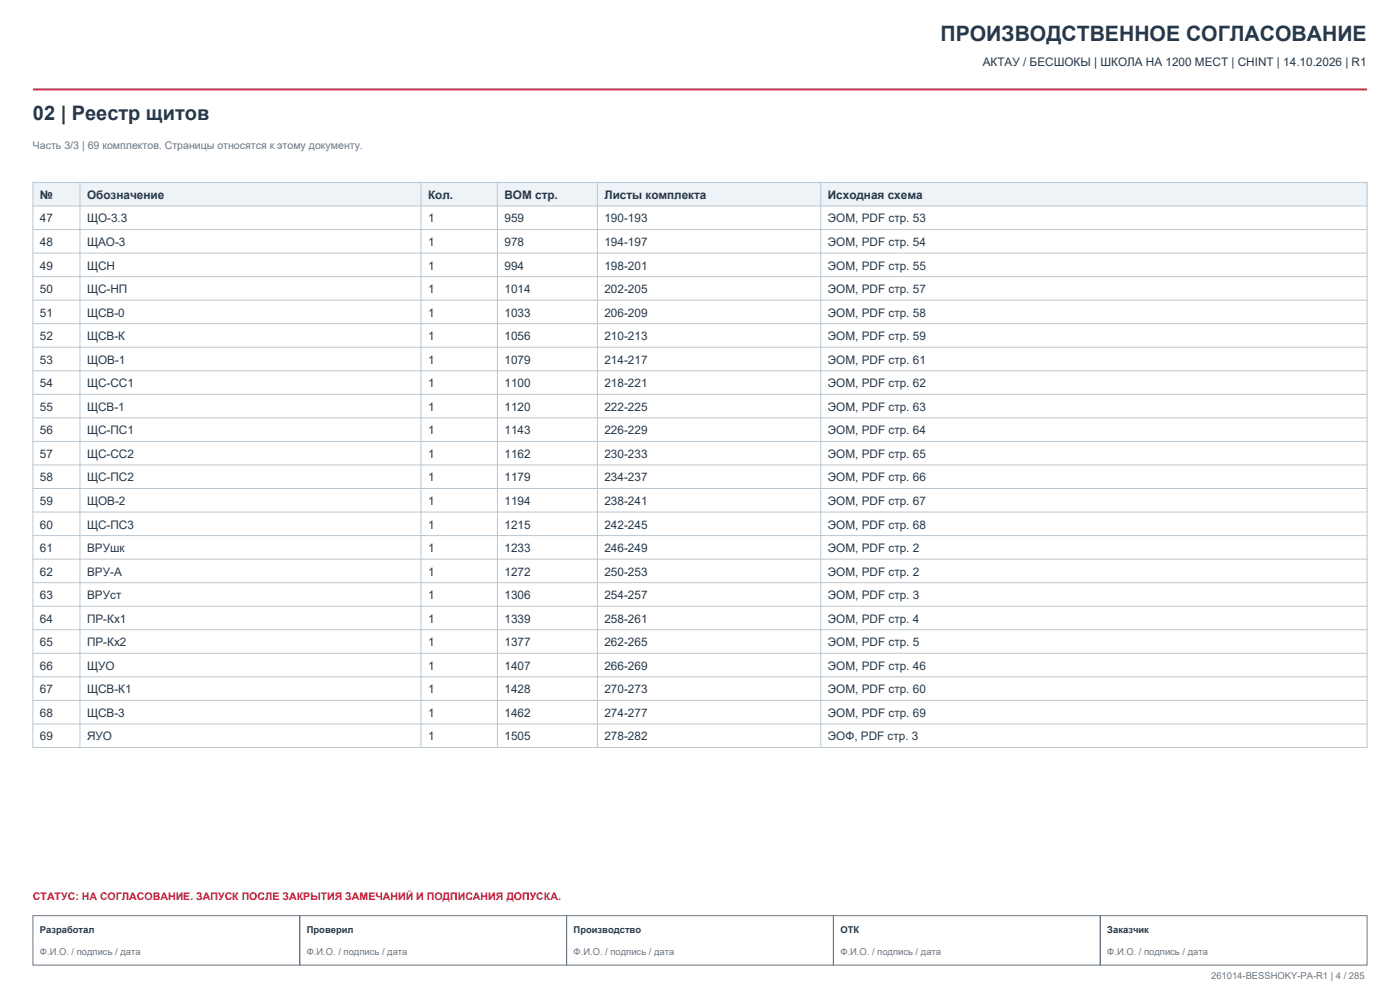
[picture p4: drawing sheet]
<svg xmlns="http://www.w3.org/2000/svg" width="420mm" height="297mm" viewBox="0 0 420 297" stroke-linecap="round" stroke-linejoin="round" font-family="sans-serif">
<defs><g id="words">
<text font-size="6.3" fill="#263849" x="282.1" y="12.3">ПРОИЗВОДСТВЕННОЕ СОГЛАСОВАНИЕ</text>
<text font-size="6" fill="#263849" x="9.9" y="36">02 | Реестр щитов</text>
<g font-size="3.5" fill="#263849">
<text x="294.8" y="19.8">АКТАУ / БЕСШОКЫ | ШКОЛА НА 1200 МЕСТ | CHINT | 14.10.2026 | R1</text>
<text x="12" y="59.6">№</text>
<text x="26.1" y="59.6">Обозначение</text>
<text x="128.4" y="59.6">Кол.</text>
<text x="151.3" y="59.6">BOM стр.</text>
<text x="181.3" y="59.6">Листы комплекта</text>
<text x="248.4" y="59.6">Исходная схема</text>
<text x="12" y="66.7">47</text>
<text x="26.1" y="66.7">ЩО-3.3</text>
<text x="128.4" y="66.7">1</text>
<text x="151.3" y="66.7">959</text>
<text x="181.3" y="66.7">190-193</text>
<text x="248.4" y="66.7">ЭОМ, PDF стр. 53</text>
<text x="12" y="73.7">48</text>
<text x="26.1" y="73.7">ЩАО-3</text>
<text x="128.4" y="73.7">1</text>
<text x="151.3" y="73.7">978</text>
<text x="181.3" y="73.7">194-197</text>
<text x="248.4" y="73.7">ЭОМ, PDF стр. 54</text>
<text x="12" y="80.8">49</text>
<text x="26.1" y="80.8">ЩСН</text>
<text x="128.4" y="80.8">1</text>
<text x="151.3" y="80.8">994</text>
<text x="181.3" y="80.8">198-201</text>
<text x="248.4" y="80.8">ЭОМ, PDF стр. 55</text>
<text x="12" y="87.8">50</text>
<text x="26.1" y="87.8">ЩС-НП</text>
<text x="128.4" y="87.8">1</text>
<text x="151.3" y="87.8">1014</text>
<text x="181.3" y="87.8">202-205</text>
<text x="248.4" y="87.8">ЭОМ, PDF стр. 57</text>
<text x="12" y="94.9">51</text>
<text x="26.1" y="94.9">ЩСВ-0</text>
<text x="128.4" y="94.9">1</text>
<text x="151.3" y="94.9">1033</text>
<text x="181.3" y="94.9">206-209</text>
<text x="248.4" y="94.9">ЭОМ, PDF стр. 58</text>
<text x="12" y="102">52</text>
<text x="26.1" y="102">ЩСВ-К</text>
<text x="128.4" y="102">1</text>
<text x="151.3" y="102">1056</text>
<text x="181.3" y="102">210-213</text>
<text x="248.4" y="102">ЭОМ, PDF стр. 59</text>
<text x="12" y="109">53</text>
<text x="26.1" y="109">ЩОВ-1</text>
<text x="128.4" y="109">1</text>
<text x="151.3" y="109">1079</text>
<text x="181.3" y="109">214-217</text>
<text x="248.4" y="109">ЭОМ, PDF стр. 61</text>
<text x="12" y="116.1">54</text>
<text x="26.1" y="116.1">ЩС-СС1</text>
<text x="128.4" y="116.1">1</text>
<text x="151.3" y="116.1">1100</text>
<text x="181.3" y="116.1">218-221</text>
<text x="248.4" y="116.1">ЭОМ, PDF стр. 62</text>
<text x="12" y="123.1">55</text>
<text x="26.1" y="123.1">ЩСВ-1</text>
<text x="128.4" y="123.1">1</text>
<text x="151.3" y="123.1">1120</text>
<text x="181.3" y="123.1">222-225</text>
<text x="248.4" y="123.1">ЭОМ, PDF стр. 63</text>
<text x="12" y="130.2">56</text>
<text x="26.1" y="130.2">ЩС-ПС1</text>
<text x="128.4" y="130.2">1</text>
<text x="151.3" y="130.2">1143</text>
<text x="181.3" y="130.2">226-229</text>
<text x="248.4" y="130.2">ЭОМ, PDF стр. 64</text>
<text x="12" y="137.2">57</text>
<text x="26.1" y="137.2">ЩС-СС2</text>
<text x="128.4" y="137.2">1</text>
<text x="151.3" y="137.2">1162</text>
<text x="181.3" y="137.2">230-233</text>
<text x="248.4" y="137.2">ЭОМ, PDF стр. 65</text>
<text x="12" y="144.3">58</text>
<text x="26.1" y="144.3">ЩС-ПС2</text>
<text x="128.4" y="144.3">1</text>
<text x="151.3" y="144.3">1179</text>
<text x="181.3" y="144.3">234-237</text>
<text x="248.4" y="144.3">ЭОМ, PDF стр. 66</text>
<text x="12" y="151.3">59</text>
<text x="26.1" y="151.3">ЩОВ-2</text>
<text x="128.4" y="151.3">1</text>
<text x="151.3" y="151.3">1194</text>
<text x="181.3" y="151.3">238-241</text>
<text x="248.4" y="151.3">ЭОМ, PDF стр. 67</text>
<text x="12" y="158.4">60</text>
<text x="26.1" y="158.4">ЩС-ПС3</text>
<text x="128.4" y="158.4">1</text>
<text x="151.3" y="158.4">1215</text>
<text x="181.3" y="158.4">242-245</text>
<text x="248.4" y="158.4">ЭОМ, PDF стр. 68</text>
<text x="12" y="165.5">61</text>
<text x="26.1" y="165.5">ВРУшк</text>
<text x="128.4" y="165.5">1</text>
<text x="151.3" y="165.5">1233</text>
<text x="181.3" y="165.5">246-249</text>
<text x="248.4" y="165.5">ЭОМ, PDF стр. 2</text>
<text x="12" y="172.5">62</text>
<text x="26.1" y="172.5">ВРУ-А</text>
<text x="128.4" y="172.5">1</text>
<text x="151.3" y="172.5">1272</text>
<text x="181.3" y="172.5">250-253</text>
<text x="248.4" y="172.5">ЭОМ, PDF стр. 2</text>
<text x="12" y="179.6">63</text>
<text x="26.1" y="179.6">ВРУст</text>
<text x="128.4" y="179.6">1</text>
<text x="151.3" y="179.6">1306</text>
<text x="181.3" y="179.6">254-257</text>
<text x="248.4" y="179.6">ЭОМ, PDF стр. 3</text>
<text x="12" y="186.6">64</text>
<text x="26.1" y="186.6">ПР-Кх1</text>
<text x="128.4" y="186.6">1</text>
<text x="151.3" y="186.6">1339</text>
<text x="181.3" y="186.6">258-261</text>
<text x="248.4" y="186.6">ЭОМ, PDF стр. 4</text>
<text x="12" y="193.7">65</text>
<text x="26.1" y="193.7">ПР-Кх2</text>
<text x="128.4" y="193.7">1</text>
<text x="151.3" y="193.7">1377</text>
<text x="181.3" y="193.7">262-265</text>
<text x="248.4" y="193.7">ЭОМ, PDF стр. 5</text>
<text x="12" y="200.7">66</text>
<text x="26.1" y="200.7">ЩУО</text>
<text x="128.4" y="200.7">1</text>
<text x="151.3" y="200.7">1407</text>
<text x="181.3" y="200.7">266-269</text>
<text x="248.4" y="200.7">ЭОМ, PDF стр. 46</text>
<text x="12" y="207.8">67</text>
<text x="26.1" y="207.8">ЩСВ-К1</text>
<text x="128.4" y="207.8">1</text>
<text x="151.3" y="207.8">1428</text>
<text x="181.3" y="207.8">270-273</text>
<text x="248.4" y="207.8">ЭОМ, PDF стр. 60</text>
<text x="12" y="214.8">68</text>
<text x="26.1" y="214.8">ЩСВ-3</text>
<text x="128.4" y="214.8">1</text>
<text x="151.3" y="214.8">1462</text>
<text x="181.3" y="214.8">274-277</text>
<text x="248.4" y="214.8">ЭОМ, PDF стр. 69</text>
<text x="12" y="221.9">69</text>
<text x="26.1" y="221.9">ЯУО</text>
<text x="128.4" y="221.9">1</text>
<text x="151.3" y="221.9">1505</text>
<text x="181.3" y="221.9">278-282</text>
<text x="248.4" y="221.9">ЭОФ, PDF стр. 3</text>
</g>
<text font-size="3.2" fill="#697681" x="9.9" y="44.8">Часть 3/3 | 69 комплектов. Страницы относятся к этому документу.</text>
<text font-size="3.2" fill="#c9203b" x="9.9" y="269.8">СТАТУС: НА СОГЛАСОВАНИЕ. ЗАПУСК ПОСЛЕ ЗАКРЫТИЯ ЗАМЕЧАНИЙ И ПОДПИСАНИЯ ДОПУСКА.</text>
<g font-size="2.8" fill="#263849">
<text x="12" y="279.7">Разработал</text>
<text x="92" y="279.7">Проверил</text>
<text x="172.1" y="279.7">Производство</text>
<text x="252.1" y="279.7">ОТК</text>
<text x="332.2" y="279.7">Заказчик</text>
</g>
<g font-size="2.8" fill="#697681">
<text x="12" y="286.1">Ф.И.О. / подпись / дата</text>
<text x="92" y="286.1">Ф.И.О. / подпись / дата</text>
<text x="172.1" y="286.1">Ф.И.О. / подпись / дата</text>
<text x="252.1" y="286.1">Ф.И.О. / подпись / дата</text>
<text x="332.2" y="286.1">Ф.И.О. / подпись / дата</text>
<text x="363.3" y="293.5">261014-BESSHOKY-PA-R1 | 4 / 285</text>
</g>
</g></defs>
<path d="M9.9 26.8h400.2" fill="none" stroke="#c9203b" stroke-width=".56"/>
<path d="M9.9 274.4h80v14.8h-80zM89.9 274.4h80.1v14.8h-80.1zM170 274.4h80v14.8h-80zM250 274.4h80.1v14.8h-80.1zM330.1 274.4h80v14.8h-80z" fill="none" stroke="#697681" stroke-width=".3"/>
<path d="M9.9 54.7h400.2v7h-400.2z" fill-rule="evenodd" fill="#eef3f7"/>
<g fill="none" stroke="#bac7d1" stroke-width=".3">
<path d="M9.9 54.7h400.2v169.3h-400.2zM24 54.7v169.3M126.3 54.7v169.3M149.2 54.7v169.3M179.2 54.7v169.3M246.2 54.7v169.3M9.9 61.7h400.2M9.9 68.8h400.2M9.9 75.8h400.2M9.9 82.9h400.2M9.9 90h400.2M9.9 97h400.2"/>
<path d="M9.9 104.1h400.2M9.9 111.1h400.2M9.9 118.2h400.2M9.9 125.2h400.2M9.9 132.3h400.2M9.9 139.3h400.2M9.9 146.4h400.2M9.9 153.5h400.2M9.9 160.5h400.2M9.9 167.6h400.2M9.9 174.6h400.2M9.9 181.7h400.2"/>
<path d="M9.9 188.7h400.2M9.9 195.8h400.2M9.9 202.8h400.2M9.9 209.9h400.2M9.9 217h400.2"/>
</g>
<use href="#words"/>
</svg>
